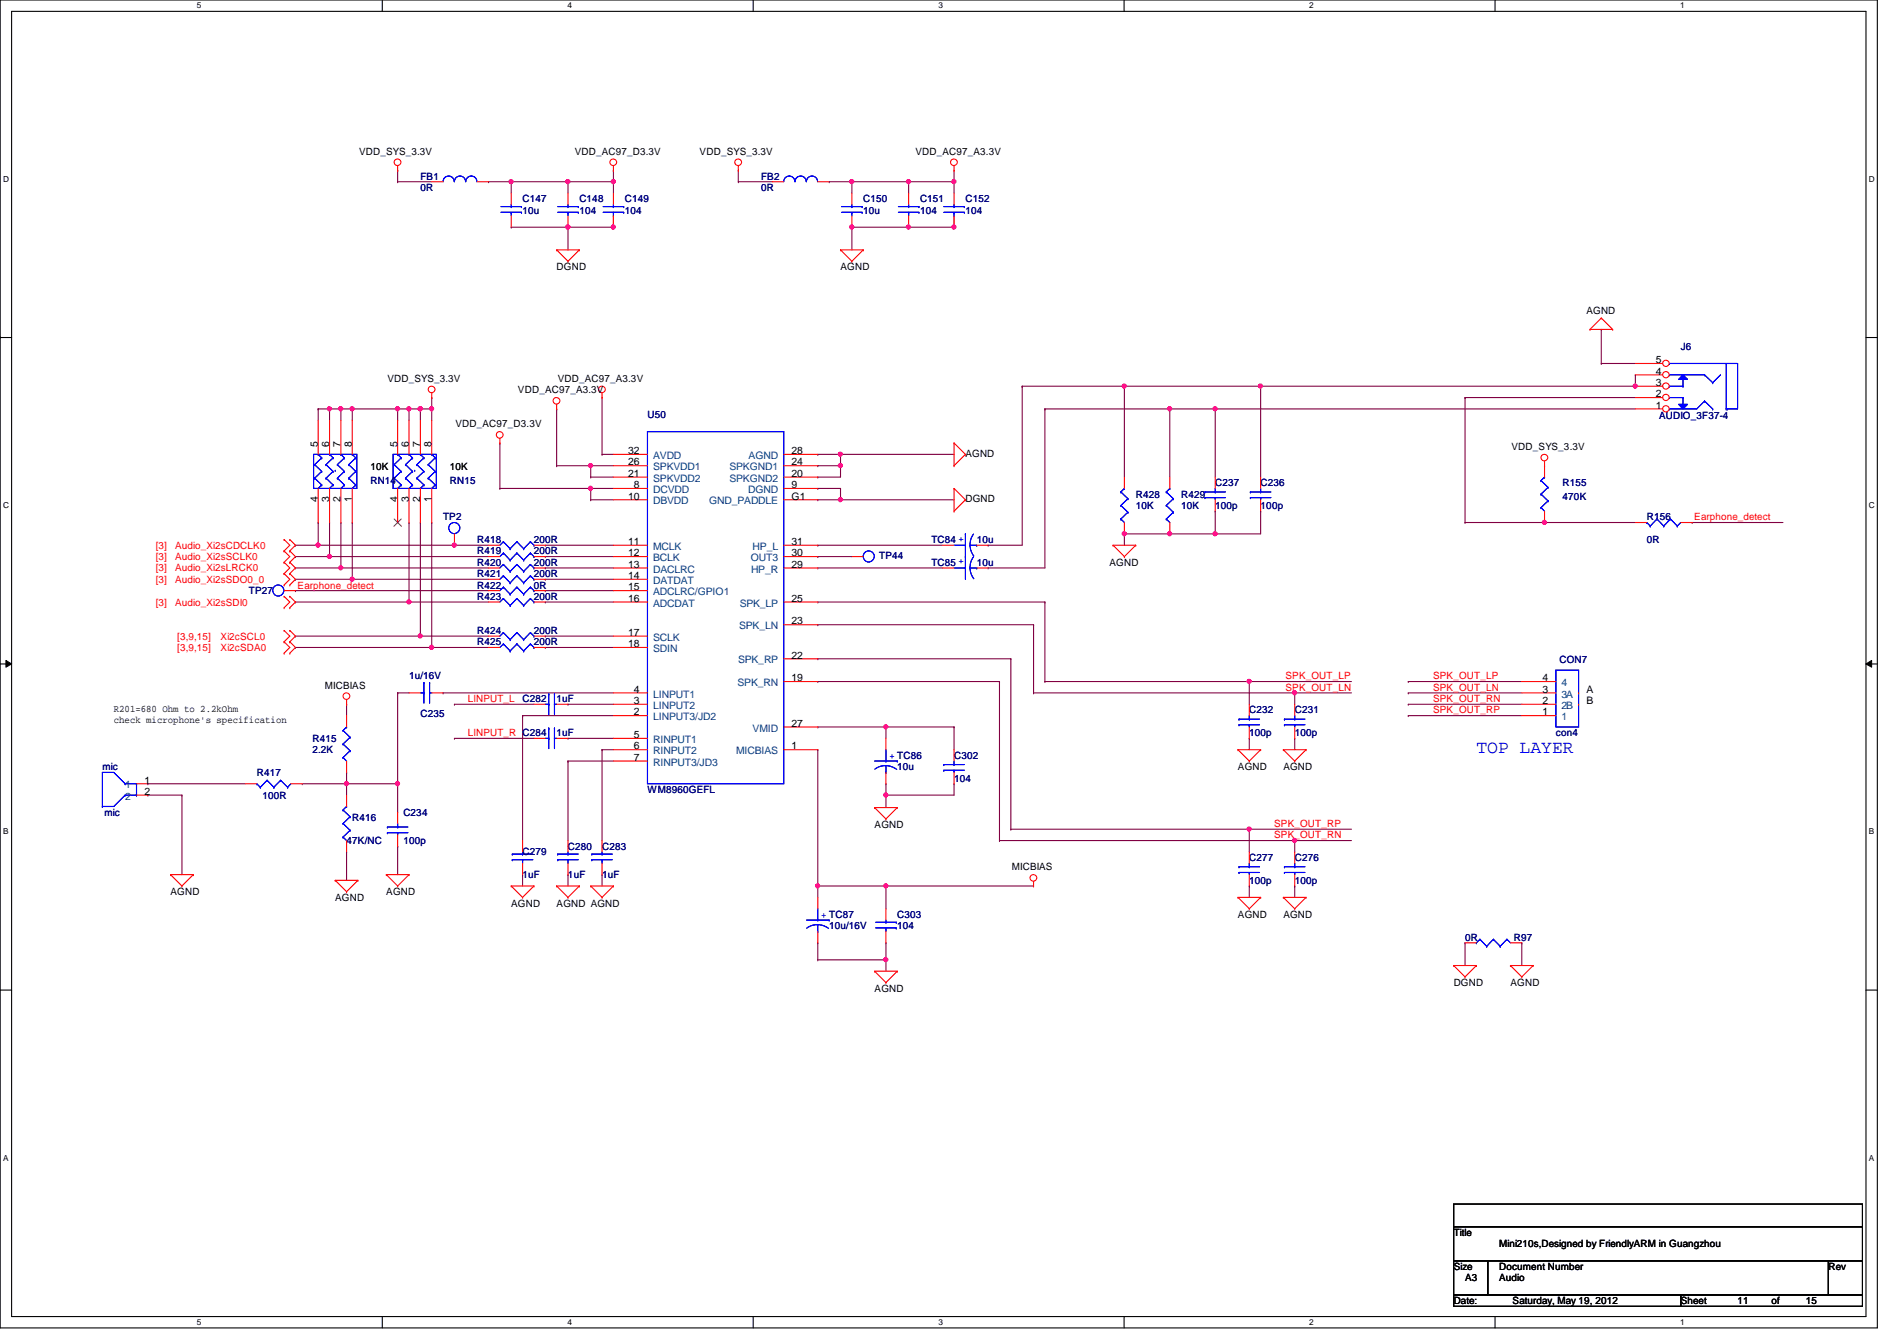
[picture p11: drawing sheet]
<svg xmlns="http://www.w3.org/2000/svg" width="297mm" height="210mm" viewBox="0 0 297 210" stroke-linecap="round" stroke-linejoin="round" font-family="sans-serif">
<defs><g id="words">
<text font-size="2.8" fill="#00f" x="231.2" y="117.8">TOP LAYER</text>
<g font-size="1.6">
<text x="56.2" y="24.2">VDD_SYS_3.3V</text>
<text x="90" y="24.2">VDD_AC97_D3.3V</text>
<text x="109.6" y="24.2">VDD_SYS_3.3V</text>
<text x="143.3" y="24.2">VDD_AC97_A3.3V</text>
<text x="87.2" y="42.3">DGND</text>
<text x="131.6" y="42.3">AGND</text>
<text x="248.4" y="49.1">AGND</text>
<text x="60.7" y="59.8">VDD_SYS_3.3V</text>
<text x="87.3" y="59.8">VDD_AC97_A3.3V</text>
<text x="259.3" y="58.6">4</text>
<text x="259.3" y="56.9">5</text>
<text x="81.1" y="61.6">VDD_AC97_A3.3V</text>
<text x="259.3" y="60.4">3</text>
<text x="259.3" y="62.2">2</text>
<text x="259.3" y="64">1</text>
<text x="49.8" y="69.9" transform="rotate(-90 49.8 69.9)">5</text>
<text x="51.6" y="69.9" transform="rotate(-90 51.6 69.9)">6</text>
<text x="53.3" y="69.9" transform="rotate(-90 53.3 69.9)">7</text>
<text x="55.1" y="69.9" transform="rotate(-90 55.1 69.9)">8</text>
<text x="62.2" y="69.9" transform="rotate(-90 62.2 69.9)">5</text>
<text x="64" y="69.9" transform="rotate(-90 64 69.9)">6</text>
<text x="65.8" y="69.9" transform="rotate(-90 65.8 69.9)">7</text>
<text x="67.6" y="69.9" transform="rotate(-90 67.6 69.9)">8</text>
<text x="71.3" y="66.9">VDD_AC97_D3.3V</text>
<text x="98.4" y="71.1">32</text>
<text x="123.9" y="71.1">28</text>
<text x="151.2" y="71.5">AGND</text>
<text x="236.7" y="70.4">VDD_SYS_3.3V</text>
<text x="58" y="73.6">10K</text>
<text x="70.4" y="73.6">10K</text>
<text x="98.4" y="72.9">26</text>
<text x="98.4" y="74.6">21</text>
<text x="99.3" y="76.4">8</text>
<text x="123.9" y="74.6">20</text>
<text x="123.9" y="72.9">24</text>
<text x="123.9" y="76.4">9</text>
<text x="49.8" y="78.6" transform="rotate(-90 49.8 78.6)">4</text>
<text x="51.6" y="78.6" transform="rotate(-90 51.6 78.6)">3</text>
<text x="53.3" y="78.6" transform="rotate(-90 53.3 78.6)">2</text>
<text x="55.1" y="78.6" transform="rotate(-90 55.1 78.6)">1</text>
<text x="62.2" y="78.6" transform="rotate(-90 62.2 78.6)">4</text>
<text x="64" y="78.6" transform="rotate(-90 64 78.6)">3</text>
<text x="65.8" y="78.6" transform="rotate(-90 65.8 78.6)">2</text>
<text x="67.6" y="78.6" transform="rotate(-90 67.6 78.6)">1</text>
<text x="98.4" y="78.2">10</text>
<text x="123.9" y="78.2">G1</text>
<text x="151.2" y="78.6">DGND</text>
<text x="98.4" y="85.3">11</text>
<text x="98.4" y="87.1">12</text>
<text x="98.4" y="88.9">13</text>
<text x="123.9" y="87.1">30</text>
<text x="123.9" y="88.9">29</text>
<text x="123.9" y="85.3">31</text>
<text x="173.7" y="88.6">AGND</text>
<text x="98.4" y="90.6">14</text>
<text x="98.4" y="92.4">15</text>
<text x="98.4" y="94.2">16</text>
<text x="123.9" y="94.2">25</text>
<text x="98.4" y="101.3">18</text>
<text x="98.4" y="99.5">17</text>
<text x="123.9" y="97.7">23</text>
<text x="50.9" y="107.8">MICBIAS</text>
<text x="123.9" y="103.1">22</text>
<text x="123.9" y="106.6">19</text>
<text x="241.5" y="106.6">4</text>
<text x="17.8" y="111.5">R201=680 Ohm to 2.2kOhm</text>
<text x="17.8" y="113.1">check microphone's specification</text>
<text x="99.3" y="108.4">4</text>
<text x="99.3" y="110.2">3</text>
<text x="99.3" y="112">2</text>
<text x="123.9" y="113.7">27</text>
<text x="241.5" y="112">1</text>
<text x="241.5" y="110.2">2</text>
<text x="241.5" y="108.4">3</text>
<text x="248.4" y="108.4">A</text>
<text x="248.4" y="110.2">B</text>
<text x="99.3" y="115.5">5</text>
<text x="99.3" y="117.3">6</text>
<text x="99.3" y="119.1">7</text>
<text x="123.9" y="117.3">1</text>
<text x="22.6" y="122.6">1</text>
<text x="22.6" y="124.4">2</text>
<text x="193.8" y="120.6">AGND</text>
<text x="201" y="120.6">AGND</text>
<text x="136.9" y="129.6">AGND</text>
<text x="158.5" y="136.2">MICBIAS</text>
<text x="26.7" y="140.1">AGND</text>
<text x="52.5" y="141">AGND</text>
<text x="60.5" y="140.1">AGND</text>
<text x="80" y="141.9">AGND</text>
<text x="87.2" y="141.9">AGND AGND</text>
<text x="193.8" y="143.7">AGND</text>
<text x="201" y="143.7">AGND</text>
<text x="136.9" y="155.2">AGND</text>
<text x="227.6" y="154.3">DGND</text>
<text x="236.5" y="154.3">AGND</text>
<text x="227.6" y="193.5">Title</text>
<text x="234.7" y="195.2">Mini210s,Designed by FriendlyARM in Guangzhou</text>
<text x="227.6" y="198.8">Size</text>
<text x="229.4" y="200.6">A3</text>
<text x="234.7" y="198.8">Document Number</text>
<text x="234.7" y="200.6">Audio</text>
<text x="286.3" y="198.8">Rev</text>
<text x="227.6" y="204.1">Date:</text>
<text x="236.9" y="204.1">Saturday, May 19, 2012</text>
<text x="263.2" y="204.1">Sheet</text>
<text x="272.1" y="204.1">11</text>
<text x="277.4" y="204.1">of</text>
<text x="282.7" y="204.1">15</text>
</g>
<g font-size="1.6" fill="#000080">
<text x="65.8" y="28.1">FB1</text>
<text x="65.8" y="29.9">0R</text>
<text x="119.2" y="28.1">FB2</text>
<text x="119.2" y="29.9">0R</text>
<text x="81.8" y="31.7">C147</text>
<text x="81.8" y="33.4">10u</text>
<text x="90.7" y="31.7">C148</text>
<text x="90.7" y="33.4">104</text>
<text x="97.8" y="31.7">C149</text>
<text x="97.8" y="33.4">104</text>
<text x="135.2" y="31.7">C150</text>
<text x="135.2" y="33.4">10u</text>
<text x="144.1" y="31.7">C151</text>
<text x="144.1" y="33.4">104</text>
<text x="151.2" y="31.7">C152</text>
<text x="151.2" y="33.4">104</text>
<text x="263.2" y="54.8">J6</text>
<text x="101.4" y="65.4">U50</text>
<text x="259.8" y="65.6">AUDIO_3F37-4</text>
<text x="58" y="75.8">RN14</text>
<text x="70.4" y="75.8">RN15</text>
<text x="177.8" y="77.9">R428</text>
<text x="185" y="77.9">R429</text>
<text x="190.3" y="76.1">C237</text>
<text x="197.4" y="76.1">C236</text>
<text x="244.7" y="76.1">R155</text>
<text x="69.4" y="81.4">TP2</text>
<text x="177.8" y="79.7">10K</text>
<text x="185" y="79.7">10K</text>
<text x="190.3" y="79.7">100p</text>
<text x="197.4" y="79.7">100p</text>
<text x="244.7" y="78.2">470K</text>
<text x="257.8" y="81.4">R156</text>
<text x="74.7" y="88.6">R420</text>
<text x="74.7" y="85">R418</text>
<text x="74.7" y="86.8">R419</text>
<text x="83.6" y="88.6">200R</text>
<text x="83.6" y="85">200R</text>
<text x="83.6" y="86.8">200R</text>
<text x="137.7" y="87.5">TP44</text>
<text x="145.8" y="88.6">TC85</text>
<text x="145.8" y="85">TC84</text>
<text x="152.9" y="88.6">10u</text>
<text x="152.9" y="85">10u</text>
<text x="257.8" y="85">0R</text>
<text x="39" y="93">TP27</text>
<text x="74.7" y="90.3">R421</text>
<text x="74.7" y="92.1">R422</text>
<text x="74.7" y="93.9">R423</text>
<text x="83.6" y="90.3">200R</text>
<text x="83.6" y="92.1">0R</text>
<text x="83.6" y="93.9">200R</text>
<text x="74.7" y="99.2">R424</text>
<text x="74.7" y="101">R425</text>
<text x="83.6" y="99.2">200R</text>
<text x="83.6" y="101">200R</text>
<text x="64" y="106.3">1u/16V</text>
<text x="244.2" y="103.8">CON7</text>
<text x="65.8" y="112.2">C235</text>
<text x="81.8" y="109.9">C282</text>
<text x="87.2" y="109.9">1uF</text>
<text x="195.6" y="111.7">C232</text>
<text x="202.7" y="111.7">C231</text>
<text x="48.9" y="116.1">R415</text>
<text x="48.9" y="117.9">2.2K</text>
<text x="81.8" y="115.2">C284</text>
<text x="87.2" y="115.2">1uF</text>
<text x="149.4" y="118.8">C302</text>
<text x="195.6" y="115.2">100p</text>
<text x="202.7" y="115.2">100p</text>
<text x="243.6" y="115.2">con4</text>
<text x="16" y="120.6">mic</text>
<text x="40.2" y="121.5">R417</text>
<text x="41.1" y="125">100R</text>
<text x="101.4" y="124.1">WM8960GEFL</text>
<text x="140.5" y="120.6">10u</text>
<text x="149.4" y="122.3">104</text>
<text x="16.4" y="127.7">mic</text>
<text x="55.2" y="128.6">R416</text>
<text x="63.2" y="127.7">C234</text>
<text x="54.3" y="132.1">47K/NC</text>
<text x="63.2" y="132.1">100p</text>
<text x="81.8" y="133.9">C279</text>
<text x="81.8" y="137.5">1uF</text>
<text x="88.9" y="133">C280</text>
<text x="88.9" y="137.5">1uF</text>
<text x="94.3" y="133">C283</text>
<text x="94.3" y="137.5">1uF</text>
<text x="195.6" y="134.8">C277</text>
<text x="202.7" y="134.8">C276</text>
<text x="140.5" y="143.7">C303</text>
<text x="195.6" y="138.3">100p</text>
<text x="202.7" y="138.3">100p</text>
<text x="129.8" y="145.5">10u/16V</text>
<text x="140.5" y="145.5">104</text>
<text x="229.4" y="147.2">0R</text>
<text x="237.1" y="147.2">R97</text>
</g>
<g font-size="1.6" fill="#004080">
<text x="102.3" y="71.8">AVDD</text>
<text x="117.2" y="71.8">AGND</text>
<text x="102.3" y="77.2">DCVDD</text>
<text x="102.3" y="73.6">SPKVDD1</text>
<text x="102.3" y="75.4">SPKVDD2</text>
<text x="114.2" y="75.4">SPKGND2</text>
<text x="114.2" y="73.6">SPKGND1</text>
<text x="117.1" y="77.2">DGND</text>
<text x="102.3" y="79">DBVDD</text>
<text x="111" y="79">GND_PADDLE</text>
<text x="102.3" y="86.1">MCLK</text>
<text x="102.3" y="87.8">BCLK</text>
<text x="102.3" y="89.6">DACLRC</text>
<text x="117.6" y="87.8">OUT3</text>
<text x="117.6" y="89.6">HP_R</text>
<text x="117.9" y="86.1">HP_L</text>
<text x="102.3" y="91.4">DATDAT</text>
<text x="102.3" y="93.2">ADCLRC/GPIO1</text>
<text x="102.3" y="95">ADCDAT</text>
<text x="115.8" y="95">SPK_LP</text>
<text x="102.3" y="100.3">SCLK</text>
<text x="115.7" y="98.5">SPK_LN</text>
<text x="102.3" y="102.1">SDIN</text>
<text x="115.5" y="107.4">SPK_RN</text>
<text x="115.6" y="103.8">SPK_RP</text>
<text x="244.5" y="107.4">4</text>
<text x="102.3" y="109.2">LINPUT1</text>
<text x="102.3" y="111">LINPUT2</text>
<text x="102.3" y="112.7">LINPUT3/JD2</text>
<text x="244.5" y="112.7">1</text>
<text x="244.5" y="111">2B</text>
<text x="244.5" y="109.2">3A</text>
<text x="102.3" y="116.3">RINPUT1</text>
<text x="102.3" y="118.1">RINPUT2</text>
<text x="102.3" y="119.8">RINPUT3/JD3</text>
<text x="115.3" y="118.1">MICBIAS</text>
<text x="117.9" y="114.5">VMID</text>
<text x="19.6" y="123.4">1</text>
<text x="19.6" y="125.2">2</text>
</g>
<g font-size="1.6" fill="#f00">
<text x="265.3" y="81.4">Earphone_detect</text>
<text x="24.4" y="85.9">[3]</text>
<text x="24.4" y="87.7">[3]</text>
<text x="24.4" y="89.5">[3]</text>
<text x="27.4" y="85.9">Audio_Xi2sCDCLK0</text>
<text x="27.4" y="87.7">Audio_Xi2sSCLK0</text>
<text x="27.4" y="89.5">Audio_Xi2sLRCK0</text>
<text x="24.4" y="91.2">[3]</text>
<text x="24.4" y="94.8">[3]</text>
<text x="27.4" y="91.2">Audio_Xi2sSDO0_0</text>
<text x="27.4" y="94.8">Audio_Xi2sSDI0</text>
<text x="46.6" y="92.1">Earphone_detect</text>
<text x="27.8" y="101.9">[3,9,15]</text>
<text x="27.8" y="100.1">[3,9,15]</text>
<text x="34.5" y="101.9">Xi2cSDA0</text>
<text x="34.5" y="100.1">Xi2cSCL0</text>
<text x="201.3" y="106.3">SPK_OUT_LP</text>
<text x="224.4" y="106.3">SPK_OUT_LP</text>
<text x="73.3" y="109.9">LINPUT_L</text>
<text x="201.3" y="108.1">SPK_OUT_LN</text>
<text x="224.4" y="108.1">SPK_OUT_LN</text>
<text x="224.4" y="111.7">SPK_OUT_RP</text>
<text x="224.4" y="109.9">SPK_OUT_RN</text>
<text x="73.3" y="115.2">LINPUT_R</text>
<text x="199.5" y="129.5">SPK_OUT_RP</text>
<text x="199.5" y="131.2">SPK_OUT_RN</text>
</g>
<g font-size="1.6" fill="#00f">
<text x="150.9" y="88.3" transform="rotate(-90 150.9 88.3)">+</text>
<text x="150.9" y="84.8" transform="rotate(-90 150.9 84.8)">+</text>
<text x="139.3" y="118.7">+ TC86</text>
<text x="128.6" y="143.6">+ TC87</text>
</g>
<g font-size="1.3">
<text x="30.8" y="1.3">5</text>
<text x="88.9" y="1.3">4</text>
<text x="146.9" y="1.3">3</text>
<text x="205" y="1.3">2</text>
<text x="263.1" y="1.3">1</text>
<text x=".5" y="28.4">D</text>
<text x="292.6" y="28.4">D</text>
<text x=".5" y="79.5">C</text>
<text x="292.6" y="79.5">C</text>
<text x=".5" y="130.6">B</text>
<text x="292.6" y="130.6">B</text>
<text x=".5" y="181.7">A</text>
<text x="292.6" y="181.7">A</text>
<text x="30.8" y="207.4">5</text>
<text x="88.9" y="207.4">4</text>
<text x="146.9" y="207.4">3</text>
<text x="205" y="207.4">2</text>
<text x="263.1" y="207.4">1</text>
</g>
</g></defs>
<path d="M0 0h294v207.9h-294zM1.8 1.8h290.4v204.3h-290.4z" fill="none" stroke="#000" stroke-width=".17"/>
<g fill="#fff">
<path d="M30.8 .2h.7v1.4h-.7z"/>
<path d="M30.8 206.2h.7v1.4h-.7z"/>
</g>
<path d="M59.9 0v1.8M59.9 206.1v1.8" fill="none" stroke="#000" stroke-width=".17"/>
<g fill="#fff">
<path d="M88.9 .2h.6v1.4h-.6z"/>
<path d="M88.9 206.2h.6v1.4h-.6z"/>
</g>
<path d="M117.9 0v1.8M117.9 206.1v1.8" fill="none" stroke="#000" stroke-width=".17"/>
<g fill="#fff">
<path d="M146.9 .2h.7v1.4h-.7z"/>
<path d="M146.9 206.2h.7v1.4h-.7z"/>
</g>
<path d="M176 0v1.8M176 206.1v1.8" fill="none" stroke="#000" stroke-width=".17"/>
<g fill="#fff">
<path d="M205 .2h.7v1.4h-.7z"/>
<path d="M205 206.2h.7v1.4h-.7z"/>
</g>
<path d="M234.1 0v1.8M234.1 206.1v1.8" fill="none" stroke="#000" stroke-width=".17"/>
<g fill="#fff">
<path d="M263.1 .2h.7v1.4h-.7z"/>
<path d="M263.1 206.2h.7v1.4h-.7z"/>
<path d="M.5 27.3h.9v1.4h-.9z"/>
<path d="M292.6 27.3h.9v1.4h-.9z"/>
<path d="M.5 78.4h.9v1.4h-.9z"/>
<path d="M292.6 78.4h.9v1.4h-.9z"/>
</g>
<path d="M0 52.8h1.8M292.2 52.8h1.8" fill="none" stroke="#000" stroke-width=".17"/>
<g fill="#fff">
<path d="M.5 129.5h.8v1.4h-.8z"/>
<path d="M292.6 129.5h.9v1.4h-.9z"/>
</g>
<path d="M0 103.9h1.8M292.2 103.9h1.8" fill="none" stroke="#000" stroke-width=".17"/>
<path d="M.9 103.4l.9 .5-.9 .5zM292.2 103.9l.9-.5v1z" fill="#000"/>
<path d="M.9 103.4l.9 .5-.9 .5zM292.2 103.9l.9-.5v1z" fill="none" stroke="#000" stroke-width=".16"/>
<g fill="#fff">
<path d="M.5 180.5h.8v1.4h-.8z"/>
<path d="M292.6 180.5h.9v1.4h-.9z"/>
</g>
<path d="M0 155h1.8M292.2 155h1.8" fill="none" stroke="#000" stroke-width=".17"/>
<g fill="none" stroke="#800040" stroke-width=".17">
<path d="M51.6 81.8h.1M51.6 87.1h.1M51.6 81.8v5.3M51.6 87.1h24.9M85.4 88.9h.1M85.4 88.9h10.7M220.5 106.7h.1M220.5 108.5h.1M220.5 106.7h17.8M220.5 108.5h17.8M229.4 147.6h.1M229.4 147.6v3.5"/>
<path d="M238.3 147.6h.1M238.3 147.6v3.5"/>
</g>
<circle cx="51.6" cy="87.1" r=".32" fill="#f0f"/>
<circle cx="51.6" cy="87.1" r=".32" fill="none" stroke="#f0f" stroke-width=".17"/>
<path d="M92.5 76.5h.1M92.5 76.5h3.6" fill="none" stroke="#800040" stroke-width=".17"/>
<circle cx="92.5" cy="76.4" r=".32" fill="#f0f"/>
<circle cx="92.5" cy="76.4" r=".32" fill="none" stroke="#f0f" stroke-width=".17"/>
<path d="M78.3 69.3h.1M78.3 69.3v7.2M62.3 108.5h.1M62.3 108.5v14.2M67.6 101.3h.1M67.6 101.3h8.9" fill="none" stroke="#800040" stroke-width=".17"/>
<circle cx="67.6" cy="101.3" r=".32" fill="#f0f"/>
<circle cx="67.6" cy="101.3" r=".32" fill="none" stroke="#f0f" stroke-width=".17"/>
<path d="M138.7 113.8h.1M138.7 113.8h10.7" fill="none" stroke="#800040" stroke-width=".17"/>
<circle cx="138.7" cy="113.8" r=".32" fill="#f0f"/>
<circle cx="138.7" cy="113.8" r=".32" fill="none" stroke="#f0f" stroke-width=".17"/>
<path d="M53.4 64h.1M53.4 64v1.8M53.4 64h1.8" fill="none" stroke="#800040" stroke-width=".17"/>
<circle cx="55.1" cy="64" r=".32" fill="#f0f"/>
<circle cx="55.1" cy="64" r=".32" fill="none" stroke="#f0f" stroke-width=".17"/>
<circle cx="53.4" cy="64" r=".32" fill="#f0f"/>
<circle cx="53.4" cy="64" r=".32" fill="none" stroke="#f0f" stroke-width=".17"/>
<g fill="none" stroke="#800040" stroke-width=".17">
<path d="M128.1 74.7h.1M131.6 72.9h.1M131.6 72.9v1.8h-3.5M67.6 81.8h.1M67.6 81.8v19.5h-21.3M128.1 97.8h.1M128.1 97.8h33.7M161.8 97.8h.1M161.8 97.8v10.7M46.3 101.3h.1M69.4 108.5h.1M69.4 108.5h26.7"/>
<path d="M163.6 106.7h.1M163.6 106.7h48M195.6 115.6h.1M195.6 106.7h.1M195.6 106.7v3.5M195.6 115.6v1.7M202.7 115.6h.1M202.7 115.6v1.7"/>
</g>
<circle cx="195.6" cy="106.7" r=".32" fill="#f0f"/>
<circle cx="195.6" cy="106.7" r=".32" fill="none" stroke="#f0f" stroke-width=".17"/>
<path d="M46.3 88.9h.1M53.4 81.8h.1M53.4 81.8v7.1h-7.1M202.7 108.5h.1M202.7 108.5v1.7M202.7 108.5h8.9" fill="none" stroke="#800040" stroke-width=".17"/>
<circle cx="202.7" cy="108.4" r=".32" fill="#f0f"/>
<circle cx="202.7" cy="108.4" r=".32" fill="none" stroke="#f0f" stroke-width=".17"/>
<path d="M78.3 76.5h.1M78.3 76.5h14.2M92.5 78.2h.1M92.5 76.5h.1M92.5 78.2h3.6M92.5 76.5v1.7M131.6 78.2h.1M131.6 78.2h17.8M88.9 115.6h.1M88.9 115.6h7.2" fill="none" stroke="#800040" stroke-width=".17"/>
<circle cx="131.6" cy="78.2" r=".32" fill="#f0f"/>
<circle cx="131.6" cy="78.2" r=".32" fill="none" stroke="#f0f" stroke-width=".17"/>
<path d="M51.6 64h.1M51.6 64v1.8" fill="none" stroke="#800040" stroke-width=".17"/>
<circle cx="51.6" cy="64" r=".32" fill="#f0f"/>
<circle cx="51.6" cy="64" r=".32" fill="none" stroke="#f0f" stroke-width=".17"/>
<g fill="none" stroke="#800040" stroke-width=".17">
<path d="M51.6 64h.1M51.6 64h1.8M160.1 60.5h.1M160.1 60.5h16M55.2 81.8h.1M55.2 81.8v8.9M23.2 122.7h.1M23.2 122.7h15.2M54.3 133.3h.1M54.3 133.3v4.5M62.3 122.7h.1M62.3 122.7v4.4"/>
<path d="M128.1 138.7h.1M128.1 138.7v1.8"/>
</g>
<circle cx="62.2" cy="122.7" r=".32" fill="#f0f"/>
<circle cx="62.2" cy="122.7" r=".32" fill="none" stroke="#f0f" stroke-width=".17"/>
<path d="M54.3 120.9h.1M54.3 120.9v1.8" fill="none" stroke="#800040" stroke-width=".17"/>
<circle cx="54.2" cy="122.7" r=".32" fill="#f0f"/>
<circle cx="54.2" cy="122.7" r=".32" fill="none" stroke="#f0f" stroke-width=".17"/>
<g fill="none" stroke="#800040" stroke-width=".17">
<path d="M49.8 64h.1M49.8 64v1.8M49.8 64h1.8M128.1 76.5h.1M128.1 76.5h3.5M131.6 76.5h.1M131.6 76.5v1.7M160.1 60.5h.1M160.1 60.5v24.8h-5.4M46.3 92.5h.1M46.3 92.5h30.2M53.4 88.9h.1"/>
<path d="M53.4 88.9h23.1M85.4 90.7h.1M85.4 90.7h10.7M128.1 87.1h.1M128.1 87.1h5.3M154.7 85.3h.1M54.3 110.2h.1M54.3 110.2v1.8M62.3 108.5h.1M62.3 108.5h1.7M81.8 112h.1M81.8 112h14.3"/>
<path d="M128.1 113.8h.1M128.1 103.1h.1M128.1 113.8h10.6M128.1 103.1h30.2M138.7 113.8h.1M138.7 113.8v1.8M158.3 103.1h.1M158.3 103.1v26.7M23.2 124.5h.1M23.2 124.5h5.3M28.5 124.5h.1M28.5 124.5v12.4"/>
<path d="M47.3 122.7h.1M47.3 122.7h15M54.3 122.7h.1M54.3 122.7v1.8M62.3 132.5h.1M62.3 132.5v4.4"/>
</g>
<circle cx="53.4" cy="88.9" r=".32" fill="#f0f"/>
<circle cx="53.4" cy="88.9" r=".32" fill="none" stroke="#f0f" stroke-width=".17"/>
<path d="M65.8 99.6h.1M65.8 99.6h10.7" fill="none" stroke="#800040" stroke-width=".17"/>
<circle cx="65.8" cy="99.5" r=".32" fill="#f0f"/>
<circle cx="65.8" cy="99.5" r=".32" fill="none" stroke="#f0f" stroke-width=".17"/>
<path d="M85.4 92.5h.1M85.4 92.5h10.7M128.1 150.2h.1M128.1 150.2h10.6M138.7 147.6h.1M138.7 150.2h.1M138.7 147.6v4.4" fill="none" stroke="#800040" stroke-width=".17"/>
<circle cx="138.7" cy="150.2" r=".32" fill="#f0f"/>
<circle cx="138.7" cy="150.2" r=".32" fill="none" stroke="#f0f" stroke-width=".17"/>
<path d="M163.6 64h.1M163.6 64h19.6M128.1 85.3h.1M128.1 85.3h19.5M128.1 147.6h.1M128.1 147.6v2.6" fill="none" stroke="#800040" stroke-width=".17"/>
<circle cx="183.1" cy="64" r=".32" fill="#f0f"/>
<circle cx="183.1" cy="64" r=".32" fill="none" stroke="#f0f" stroke-width=".17"/>
<g fill="none" stroke="#800040" stroke-width=".17">
<path d="M65.8 64h.1M65.8 64v1.8M65.8 64h1.8M67.6 64h.1M67.6 64v1.8M163.6 64h.1M163.6 64v24.9h-8.9M85.4 94.2h.1M85.4 94.2h10.7M128.1 88.9h.1M128.1 88.9h19.5M154.7 88.9h.1"/>
<path d="M88.9 119.1h.1M88.9 110.2h.1M88.9 119.1h7.2M88.9 110.2h7.2M128.1 106.7h.1M128.1 106.7h28.4M156.5 106.7h.1M156.5 106.7v24.9"/>
</g>
<circle cx="67.6" cy="64" r=".32" fill="#f0f"/>
<circle cx="67.6" cy="64" r=".32" fill="none" stroke="#f0f" stroke-width=".17"/>
<circle cx="65.8" cy="64" r=".32" fill="#f0f"/>
<circle cx="65.8" cy="64" r=".32" fill="none" stroke="#f0f" stroke-width=".17"/>
<path d="M67.6 62.2h.1M67.6 62.2v1.8M55.2 90.7h.1M55.2 90.7h21.3" fill="none" stroke="#800040" stroke-width=".17"/>
<circle cx="55.1" cy="90.7" r=".32" fill="#f0f"/>
<circle cx="55.1" cy="90.7" r=".32" fill="none" stroke="#f0f" stroke-width=".17"/>
<path d="M71.2 85.3h.1M71.2 85.3h5.3" fill="none" stroke="#800040" stroke-width=".17"/>
<circle cx="71.1" cy="85.3" r=".32" fill="#f0f"/>
<circle cx="71.1" cy="85.3" r=".32" fill="none" stroke="#f0f" stroke-width=".17"/>
<path d="M85.4 85.3h.1M85.4 85.3h10.7M128.1 138.7h.1M128.1 138.7h10.6M138.7 138.7h.1M138.7 138.7v3.5" fill="none" stroke="#800040" stroke-width=".17"/>
<circle cx="128" cy="138.7" r=".32" fill="#f0f"/>
<circle cx="128" cy="138.7" r=".32" fill="none" stroke="#f0f" stroke-width=".17"/>
<path d="M158.3 129.8h.1M158.3 129.8h53.3M195.6 138.7h.1M195.6 129.8h.1M195.6 129.8v3.5M195.6 138.7v1.8M202.7 138.7h.1M202.7 138.7v1.8" fill="none" stroke="#800040" stroke-width=".17"/>
<circle cx="195.6" cy="129.8" r=".32" fill="#f0f"/>
<circle cx="195.6" cy="129.8" r=".32" fill="none" stroke="#f0f" stroke-width=".17"/>
<path d="M202.7 131.6h.1M202.7 131.6v1.7M202.7 131.6h8.9" fill="none" stroke="#800040" stroke-width=".17"/>
<circle cx="202.7" cy="131.5" r=".32" fill="#f0f"/>
<circle cx="202.7" cy="131.5" r=".32" fill="none" stroke="#f0f" stroke-width=".17"/>
<path d="M190.3 80h.1M190.3 80v3.6" fill="none" stroke="#800040" stroke-width=".17"/>
<circle cx="190.3" cy="83.5" r=".32" fill="#f0f"/>
<circle cx="190.3" cy="83.5" r=".32" fill="none" stroke="#f0f" stroke-width=".17"/>
<path d="M190.3 64h.1M190.3 64v10.7M183.2 83.6h.1M190.3 83.6h.1M197.4 80h.1M197.4 80v3.6h-14.2" fill="none" stroke="#800040" stroke-width=".17"/>
<circle cx="190.3" cy="64" r=".32" fill="#f0f"/>
<circle cx="190.3" cy="64" r=".32" fill="none" stroke="#f0f" stroke-width=".17"/>
<path d="M176.1 60.5h.1M176.1 60.5h21.3M183.2 64h.1M183.2 64h7.1M197.4 60.5h.1M197.4 60.5v14.2" fill="none" stroke="#800040" stroke-width=".17"/>
<circle cx="197.4" cy="60.4" r=".32" fill="#f0f"/>
<circle cx="197.4" cy="60.4" r=".32" fill="none" stroke="#f0f" stroke-width=".17"/>
<circle cx="176" cy="60.4" r=".32" fill="#f0f"/>
<circle cx="176" cy="60.4" r=".32" fill="none" stroke="#f0f" stroke-width=".17"/>
<path d="M176.1 83.6h.1M176.1 83.6v1.7M176.1 83.6h7.1" fill="none" stroke="#800040" stroke-width=".17"/>
<circle cx="183.1" cy="83.5" r=".32" fill="#f0f"/>
<circle cx="183.1" cy="83.5" r=".32" fill="none" stroke="#f0f" stroke-width=".17"/>
<circle cx="176" cy="83.5" r=".32" fill="#f0f"/>
<circle cx="176" cy="83.5" r=".32" fill="none" stroke="#f0f" stroke-width=".17"/>
<path d="M64 64h.1M64 64v1.8M64 64h1.8M176.1 60.5h.1M176.1 60.5v14.2M183.2 64h.1M183.2 64v10.7" fill="none" stroke="#800040" stroke-width=".17"/>
<circle cx="65.8" cy="64" r=".32" fill="#f0f"/>
<circle cx="65.8" cy="64" r=".32" fill="none" stroke="#f0f" stroke-width=".17"/>
<circle cx="64" cy="64" r=".32" fill="#f0f"/>
<circle cx="64" cy="64" r=".32" fill="none" stroke="#f0f" stroke-width=".17"/>
<g fill="none" stroke="#800040" stroke-width=".17">
<path d="M87.2 72.9h.1M87.2 64h.1M87.2 72.9h5.3M87.2 64v8.9M94.3 71.1h.1M94.3 62.2h.1M94.3 71.1h1.8M94.3 62.2v8.9M46.3 94.2h.1M64 81.8h.1M64 81.8v12.4h-17.7M85.4 99.6h.1"/>
<path d="M85.4 99.6h10.7M138.7 138.7h.1M138.7 138.7h23.1"/>
</g>
<circle cx="138.7" cy="138.7" r=".32" fill="#f0f"/>
<circle cx="138.7" cy="138.7" r=".32" fill="none" stroke="#f0f" stroke-width=".17"/>
<path d="M64 94.2h.1M64 94.2h12.5" fill="none" stroke="#800040" stroke-width=".17"/>
<circle cx="64" cy="94.2" r=".32" fill="#f0f"/>
<circle cx="64" cy="94.2" r=".32" fill="none" stroke="#f0f" stroke-width=".17"/>
<path d="M80 28.4h.1M80 28.4v1.8" fill="none" stroke="#800040" stroke-width=".17"/>
<circle cx="80" cy="28.4" r=".32" fill="#f0f"/>
<circle cx="80" cy="28.4" r=".32" fill="none" stroke="#f0f" stroke-width=".17"/>
<g fill="none" stroke="#800040" stroke-width=".17">
<path d="M76.5 28.4h.1M76.5 28.4h3.5M80 35.6h.1M80 35.6h8.9M115.6 28.4h.1M115.6 26.7h.1M115.6 28.4h5.3M115.6 26.7v1.7M142.3 28.4h.1M142.3 28.4v1.8M149.4 28.4h.1M149.4 28.4v1.8"/>
<path d="M88.9 119.1h.1M88.9 119.1v12.5"/>
</g>
<circle cx="142.3" cy="28.4" r=".32" fill="#f0f"/>
<circle cx="142.3" cy="28.4" r=".32" fill="none" stroke="#f0f" stroke-width=".17"/>
<path d="M142.3 28.4h.1M142.3 28.4h7.1" fill="none" stroke="#800040" stroke-width=".17"/>
<circle cx="149.4" cy="28.4" r=".32" fill="#f0f"/>
<circle cx="149.4" cy="28.4" r=".32" fill="none" stroke="#f0f" stroke-width=".17"/>
<path d="M133.4 35.6h.1M133.4 35.6v3.5M149.4 33.8h.1M149.4 33.8v1.8" fill="none" stroke="#800040" stroke-width=".17"/>
<circle cx="133.4" cy="35.5" r=".32" fill="#f0f"/>
<circle cx="133.4" cy="35.5" r=".32" fill="none" stroke="#f0f" stroke-width=".17"/>
<path d="M133.4 35.6h.1M133.4 28.4h.1M133.4 35.6h8.9M133.4 28.4h8.9" fill="none" stroke="#800040" stroke-width=".17"/>
<circle cx="133.4" cy="28.4" r=".32" fill="#f0f"/>
<circle cx="133.4" cy="28.4" r=".32" fill="none" stroke="#f0f" stroke-width=".17"/>
<path d="M142.3 35.6h.1M142.3 35.6h7.1" fill="none" stroke="#800040" stroke-width=".17"/>
<circle cx="149.4" cy="35.5" r=".32" fill="#f0f"/>
<circle cx="149.4" cy="35.5" r=".32" fill="none" stroke="#f0f" stroke-width=".17"/>
<circle cx="142.3" cy="35.5" r=".32" fill="#f0f"/>
<circle cx="142.3" cy="35.5" r=".32" fill="none" stroke="#f0f" stroke-width=".17"/>
<path d="M62.3 26.7h.1M62.3 28.4h.1M62.3 28.4h5.3M62.3 26.7v1.7M88.9 35.6h.1M88.9 35.6h7.2M96.1 28.4h.1M96.1 28.4v1.8M129.8 28.4h.1M129.8 28.4h3.6M149.4 26.7h.1M149.4 26.7v1.7" fill="none" stroke="#800040" stroke-width=".17"/>
<circle cx="96" cy="35.5" r=".32" fill="#f0f"/>
<circle cx="96" cy="35.5" r=".32" fill="none" stroke="#f0f" stroke-width=".17"/>
<circle cx="88.9" cy="35.5" r=".32" fill="#f0f"/>
<circle cx="88.9" cy="35.5" r=".32" fill="none" stroke="#f0f" stroke-width=".17"/>
<path d="M80 28.4h.1M80 28.4h8.9" fill="none" stroke="#800040" stroke-width=".17"/>
<circle cx="88.9" cy="28.4" r=".32" fill="#f0f"/>
<circle cx="88.9" cy="28.4" r=".32" fill="none" stroke="#f0f" stroke-width=".17"/>
<path d="M88.9 35.6h.1M88.9 35.6v3.5" fill="none" stroke="#800040" stroke-width=".17"/>
<circle cx="88.9" cy="35.5" r=".32" fill="#f0f"/>
<circle cx="88.9" cy="35.5" r=".32" fill="none" stroke="#f0f" stroke-width=".17"/>
<path d="M88.9 28.4h.1M88.9 28.4h7.2M96.1 33.8h.1M96.1 33.8v1.8" fill="none" stroke="#800040" stroke-width=".17"/>
<circle cx="96" cy="28.4" r=".32" fill="#f0f"/>
<circle cx="96" cy="28.4" r=".32" fill="none" stroke="#f0f" stroke-width=".17"/>
<g fill="none" stroke="#800040" stroke-width=".17">
<path d="M88.9 28.4h.1M88.9 28.4v1.8M96.1 26.7h.1M96.1 26.7v1.7M133.4 28.4h.1M133.4 28.4v1.8M62.3 64h.1M62.3 64v1.8M94.3 117.3h.1M94.3 117.3h1.8M94.3 117.3v14.3M94.3 136.9h.1"/>
<path d="M94.3 136.9v1.8"/>
</g>
<circle cx="62.2" cy="64" r=".32" fill="#f0f"/>
<circle cx="62.2" cy="64" r=".32" fill="none" stroke="#f0f" stroke-width=".17"/>
<g fill="none" stroke="#800040" stroke-width=".17">
<path d="M55.2 64h.1M55.2 64h8.8M55.2 64v1.8M62.3 64h.1M92.5 72.9h.1M92.5 74.7h.1M92.5 72.9h3.6M92.5 74.7h3.6M92.5 72.9v1.8M128.1 78.2h.1M128.1 78.2h3.5M131.6 71.1h.1"/>
<path d="M131.6 71.1h17.8M46.3 90.7h.1M46.3 87.1h.1M46.3 99.6h.1M46.3 85.3h.1M46.3 87.1h5.3M46.3 90.7h8.9M49.8 81.8h.1M49.8 81.8v3.5h-3.5M65.8 81.8h.1M65.8 81.8v17.8h-19.5M85.4 87.1h.1"/>
<path d="M85.4 87.1h10.7M128.1 94.2h.1M128.1 94.2h35.5M163.6 94.2h.1M163.6 94.2v12.5M85.4 101.3h.1M85.4 101.3h10.7M128.1 117.3h.1M128.1 117.3v21.4M149.4 113.8h.1M149.4 113.8v3.5M138.7 122.7h.1"/>
<path d="M138.7 122.7v1.8M149.4 122.7h.1M149.4 122.7v1.8"/>
</g>
<circle cx="92.5" cy="72.9" r=".32" fill="#f0f"/>
<circle cx="92.5" cy="72.9" r=".32" fill="none" stroke="#f0f" stroke-width=".17"/>
<path d="M138.7 124.5h.1M138.7 124.5h10.7" fill="none" stroke="#800040" stroke-width=".17"/>
<circle cx="138.7" cy="124.4" r=".32" fill="#f0f"/>
<circle cx="138.7" cy="124.4" r=".32" fill="none" stroke="#f0f" stroke-width=".17"/>
<path d="M128.1 72.9h.1M131.6 71.1h.1M131.6 71.1v1.8h-3.5M138.7 124.5h.1M138.7 124.5v1.9" fill="none" stroke="#800040" stroke-width=".17"/>
<circle cx="131.6" cy="72.9" r=".32" fill="#f0f"/>
<circle cx="131.6" cy="72.9" r=".32" fill="none" stroke="#f0f" stroke-width=".17"/>
<circle cx="131.6" cy="71.1" r=".32" fill="#f0f"/>
<circle cx="131.6" cy="71.1" r=".32" fill="none" stroke="#f0f" stroke-width=".17"/>
<g fill="none" stroke="#800040" stroke-width=".17">
<path d="M128.1 71.1h.1M128.1 71.1h3.5M190.3 64h.1M190.3 64h65.8M49.8 85.3h.1M49.8 85.3h21.4M161.8 108.5h.1M161.8 108.5h40.9M220.5 112h.1M220.5 110.2h.1M220.5 112h17.8M220.5 110.2h17.8"/>
<path d="M81.8 136.9h.1M81.8 136.9v1.8M88.9 136.9h.1M88.9 136.9v1.8M156.5 131.6h.1M156.5 131.6h46.2"/>
</g>
<circle cx="49.8" cy="85.3" r=".32" fill="#f0f"/>
<circle cx="49.8" cy="85.3" r=".32" fill="none" stroke="#f0f" stroke-width=".17"/>
<path d="M256.1 58.7h.1M256.1 58.7v1.8" fill="none" stroke="#800040" stroke-width=".17"/>
<circle cx="256" cy="60.4" r=".32" fill="#f0f"/>
<circle cx="256" cy="60.4" r=".32" fill="none" stroke="#f0f" stroke-width=".17"/>
<path d="M241.8 81.8h.1M241.8 81.8h14.3" fill="none" stroke="#800040" stroke-width=".17"/>
<circle cx="241.8" cy="81.8" r=".32" fill="#f0f"/>
<circle cx="241.8" cy="81.8" r=".32" fill="none" stroke="#f0f" stroke-width=".17"/>
<g fill="none" stroke="#800040" stroke-width=".17">
<path d="M250.7 51.6h.1M250.7 56.9h.1M250.7 51.6v5.3M250.7 56.9h5.4M197.4 60.5h.1M197.4 60.5h58.7M229.4 62.2h.1M229.4 62.2v19.6M229.4 62.2h26.7M229.4 81.8h.1M229.4 81.8h12.4M265 81.8h.1"/>
<path d="M265 81.8h14.2M71.2 110.2h.1M71.2 115.6h.1M71.2 110.2h12.4M71.2 115.6h12.4M81.8 112h.1M81.8 112v19.6"/>
</g>
<g fill="none" stroke="#f00" stroke-width=".17">
<path d="M62.3 26.7h.1M62.3 26v.7M80 30.2v1.8M80 33.8v1.8M87.2 39.1h.1M87.2 39.1h3.5M87.2 39.1l1.7 1.8M88.9 30.2v1.8M88.9 33.8v1.8M90.7 39.1h.1M90.7 39.1l-1.8 1.8M96.1 26.7h.1"/>
<path d="M96.1 26v.7M115.6 26.7h.1M115.6 26v.7M131.6 39.1h.1M131.6 39.1h3.6M131.6 39.1l1.8 1.8M135.2 39.1h.1M135.2 39.1l-1.8 1.8M149.4 26.7h.1M149.4 26v.7M88.9 40.9h.1M133.4 40.9h.1"/>
<path d="M249 51.6h.1M249 51.6h3.5M250.7 49.8h.1M250.7 49.8l-1.7 1.8M250.7 49.8l1.8 1.8M252.5 51.6h.1M62.3 65.8v5.3M62.3 76.5v5.3M64 65.8v5.3M64 76.5v5.3M65.8 65.8v5.3M65.8 76.5v5.3"/>
<path d="M67.6 62.2h.1M67.6 61.5v.7M67.6 65.8v5.3M67.6 76.5v5.3M78.3 69.3h.1M78.3 68.6v.7M87.2 64h.1M87.2 63.3v.7M94.3 62.2h.1M94.3 61.5v.7M96.1 76.5h5.3M96.1 78.2h5.3"/>
<path d="M96.1 71.1h5.3M96.1 72.9h5.3M96.1 74.7h5.3M122.7 76.5h5.4M122.7 78.2h5.4M122.7 71.1h5.4M122.7 72.9h5.4M122.7 74.7h5.4M149.4 69.3h.1M149.4 72.9h.1M149.4 76.5h.1M149.4 69.3v3.6"/>
<path d="M149.4 76.5v3.5M149.4 69.3l1.8 1.8M149.4 76.5l1.8 1.7M151.2 71.1h.1M151.2 78.2h.1M151.2 71.1l-1.8 1.8M151.2 78.2l-1.8 1.8M241.8 72.9h.1M241.8 72.2v.7M44.5 98.7h.1M44.5 86.2h.1M44.5 84.5h.1"/>
<path d="M44.5 88h.1M44.5 89.8h.1M44.5 91.6h.1M44.5 95.1h.1M44.5 93.3h.1M44.5 98.7l.9 .9-.9 .9M44.5 84.5l.9 .8-.9 .9M44.5 86.2l.9 .9-.9 .9M44.5 88l.9 .9-.9 .9M44.5 89.8l.9 .9-.9 .9M44.5 93.3l.9 .9-.9 .9M44.5 92.5h1.8"/>
<path d="M45.4 98.7h.1M45.4 84.5h.1M45.4 86.2h.1M45.4 88h.1M45.4 89.8h.1M45.4 91.6h.1M45.4 93.3h.1M45.4 95.1h.1M45.4 98.7l.9 .9-.9 .9M45.4 84.5l.9 .8-.9 .9M45.4 86.2l.9 .9-.9 .9M45.4 88l.9 .9-.9 .9"/>
<path d="M45.4 89.8l.9 .9-.9 .9M45.4 93.3l.9 .9-.9 .9M76.5 90.7h1.8M83.6 90.7h1.8M96.1 85.3h5.3M96.1 92.5h5.3M96.1 87.1h5.3M96.1 88.9h5.3M96.1 90.7h5.3M96.1 94.2h5.3M96.1 99.6h5.3M122.7 85.3h5.4"/>
<path d="M122.7 87.1h5.4M122.7 88.9h5.4M122.7 94.2h5.4M122.7 97.8h5.4M133.4 87.1h1.8M147.6 88.9h1.8M149.4 80h.1M152.9 88.9h1.8M174.3 85.3h.1M174.3 85.3h3.5M174.3 85.3l1.8 1.8M176.1 87.1h.1"/>
<path d="M177.8 85.3h.1M177.8 85.3l-1.7 1.8M44.5 102.2h.1M44.5 100.5h.1M44.5 100.5l.9 .8-.9 .9M45.4 100.5h.1M45.4 102.2h.1M45.4 100.5l.9 .8-.9 .9M54.3 110.2h.1M54.3 109.5v.7M54.3 112v1.8M54.3 119.1v1.8"/>
<path d="M64 108.5h1.8M67.6 108.5h1.8M83.6 115.6h1.8M87.2 115.6h1.7M96.1 117.3h5.3M96.1 101.3h5.3M96.1 108.5h5.3M96.1 115.6h5.3M96.1 110.2h5.3M96.1 119.1h5.3M96.1 112h5.3M122.7 117.3h5.4"/>
<path d="M122.7 103.1h5.4M122.7 113.8h5.4M122.7 106.7h5.4M193.8 117.3h.1M193.8 117.3h3.6M193.8 117.3l1.8 1.8M195.6 119.1h.1M195.6 110.2v1.8M195.6 113.8v1.8M197.4 117.3h.1M197.4 117.3l-1.8 1.8M201 117.3h.1"/>
<path d="M201 117.3h3.5M201 117.3l1.7 1.8M202.7 119.1h.1M202.7 110.2v1.8M202.7 113.8v1.8M204.5 117.3h.1M204.5 117.3l-1.8 1.8M238.3 108.5h5.3M238.3 110.2h5.3M238.3 106.7h5.3M238.3 112h5.3M247.2 108.5h.1"/>
<path d="M247.2 110.2h.1M21.4 122.7h1.8M21.4 124.5h1.8M26.7 136.9h.1M26.7 136.9h3.6M26.7 136.9l1.8 1.8M28.5 138.7h.1M30.3 136.9h.1M30.3 136.9l-1.8 1.8M52.5 137.8h.1M52.5 137.8h3.5M52.5 137.8l1.8 1.8"/>
<path d="M54.3 139.6h.1M54.3 124.5v1.7M54.3 131.6v1.7M56 137.8h.1M56 137.8l-1.7 1.8M60.5 136.9h.1M60.5 136.9h3.5M60.5 136.9l1.8 1.8M62.3 138.7h.1M64 136.9h.1M64 136.9l-1.7 1.8M80 138.7h.1"/>
<path d="M80 138.7h3.6M80 138.7l1.8 1.8M83.6 138.7h.1M83.6 138.7l-1.8 1.8M87.2 138.7h.1M87.2 138.7h3.5M87.2 138.7l1.7 1.8M88.9 131.6v1.7M88.9 135.1v1.8M90.7 138.7h.1M90.7 138.7l-1.8 1.8M92.5 138.7h.1"/>
<path d="M92.5 138.7h3.6M92.5 138.7l1.8 1.8M96.1 138.7h.1M96.1 138.7l-1.8 1.8M136.9 126.4h.1M136.9 126.4h3.6M136.9 126.4l1.8 1.8M138.7 128.2h.1M140.5 126.4h.1M140.5 126.4l-1.8 1.8M161.8 138.7h.1M161.8 138v.7"/>
<path d="M81.8 140.5h.1M88.9 140.5h.1M94.3 140.5h.1M128.1 140.5v1.7M128.1 145.8v1.8M136.9 152h.1M136.9 152h3.6M136.9 152l1.8 1.8M138.7 153.8h.1M138.7 142.2v1.8M138.7 145.8v1.8M140.5 152h.1"/>
<path d="M140.5 152l-1.8 1.8M193.8 140.5h.1M193.8 140.5h3.6M193.8 140.5l1.8 1.7M195.6 142.2h.1M197.4 140.5h.1M197.4 140.5l-1.8 1.7M201 140.5h.1M201 140.5h3.5M201 140.5l1.7 1.7M202.7 142.2h.1M204.5 140.5h.1"/>
<path d="M204.5 140.5l-1.8 1.7M227.6 151.1h.1M227.6 151.1h3.6M227.6 151.1l1.8 1.8M229.4 152.9h.1M231.2 151.1h.1M231.2 151.1l-1.8 1.8M236.5 151.1h.1M236.5 151.1h3.6M236.5 151.1l1.8 1.8M238.3 152.9h.1M240.1 151.1h.1"/>
<path d="M240.1 151.1l-1.8 1.8"/>
<circle cx="62.3" cy="25.4" r=".52"/>
<circle cx="96" cy="25.4" r=".52"/>
<circle cx="115.6" cy="25.4" r=".52"/>
<circle cx="149.4" cy="25.4" r=".52"/>
<circle cx="67.6" cy="61" r=".52"/>
<circle cx="78.3" cy="68.1" r=".52"/>
<circle cx="87.1" cy="62.7" r=".52"/>
<circle cx="94.3" cy="61" r=".52"/>
<circle cx="241.8" cy="71.6" r=".52"/>
<circle cx="54.3" cy="109" r=".52"/>
<circle cx="161.8" cy="137.4" r=".52"/>
</g>
<path d="M227.6 188.5h64v3.5h-64zM227.6 192h64v5.4h-64zM227.6 197.4h5.4v5.3h-5.4zM233 197.4h53.3v5.3h-53.3zM286.3 197.4h5.3v5.3h-5.3zM227.6 202.7h35.6v1.8h-35.6zM263.2 202.7h28.4v1.8h-28.4z" fill="none" stroke="#000" stroke-width=".17"/>
<g fill="none" stroke="#00f" stroke-width=".17">
<path d="M78.4 33.2h3.3M78.4 32.3h3.3M80 32.3h.1M80 33.2h.1M80 32v.3M80 33.2v.6M81.7 33.2h.1M81.7 32.3h.1M87.3 33.2h3.2M87.3 32.3h3.2M88.9 32.3h.1M88.9 33.2h.1"/>
<path d="M88.9 32v.3M88.9 33.2v.6M90.5 33.2h.1M90.5 32.3h.1M61.5 71.1h6.8v5.4h-6.8zM61.7 72.7h.1M61.7 74.8h.1M61.7 72.7l1.1 1.1M61.7 74.8l1.1 1.1M62.3 71.1h.1M62.3 71.1l.5 .6M62.8 73.8h.1"/>
<path d="M62.8 75.9h.1M62.8 71.7h.1M62.8 73.8l-1.1 1M62.8 75.9l-.5 .6M62.8 71.7l-1.1 1M63.5 72.7h.1M63.5 74.8h.1M63.5 72.7l1.1 1.1M63.5 74.8l1.1 1.1M64 71.1h.1M64 71.1l.6 .6M64.6 73.8h.1"/>
<path d="M64.6 75.9h.1M64.6 71.7h.1M64.6 73.8l-1.1 1M64.6 75.9l-.6 .6M64.6 71.7l-1.1 1M64.9 73.6h.1M65.3 72.7h.1M65.3 74.8h.1M65.3 72.7l1.1 1.1M65.3 74.8l1.1 1.1M65.8 71.1h.1M65.8 71.1l.6 .6"/>
<path d="M66.4 73.8h.1M66.4 75.9h.1M66.4 71.7h.1M66.4 73.8l-1.1 1M66.4 75.9l-.6 .6M66.4 71.7l-1.1 1M67.1 74.8h.1M67.1 72.7h.1M67.1 74.8l1.1 1.1M67.1 72.7l1.1 1.1M67.6 71.1h.1M67.6 71.1l.6 .6"/>
<path d="M68.2 75.9h.1M68.2 73.8h.1M68.2 71.7h.1M68.2 75.9l-.6 .6M68.2 73.8l-1.1 1M68.2 71.7l-1.1 1M101.4 67.6h21.3v55.1h-21.3zM78.8 90.1h.1M78.8 90.1l-.5 .6M78.8 90.1l1.1 1.1M79.9 91.2h.1M80.9 90.1h.1"/>
<path d="M80.9 90.1l-1 1.1M80.9 90.1l1.1 1.1M82 91.2h.1M83.1 90.1h.1M83.1 90.1l-1.1 1.1M83.1 90.1l.5 .6M83.6 90.7h.1M149.4 88.9h1.8M151.2 87.1h.1M151.2 88.9h.1M151.2 87.1v3.6M151.9 88.9l.1 .7 .5 1"/>
<path d="M151.9 88.9h1M152.4 87.2l-.3 .6-.2 1.1M152.9 88.9h.1M53.7 118.6h.1M53.7 116.5h.1M53.7 114.3h.1M53.7 118.6l.6 .5M53.7 116.5l1.1 1M53.7 114.3l1.1 1.1M54.3 113.8h.1M54.3 113.8l-.6 .5M54.8 117.5h.1"/>
<path d="M54.8 115.4h.1M54.8 117.5l-1.1 1.1M54.8 115.4l-1.1 1.1M65.8 108.5h.6M66.4 106.8h.1M66.4 108.5h.1M66.4 106.8v3.3M67.3 108.5h.1M67.3 106.8h.1M67.3 108.5h.3M67.3 106.8v3.3M85.4 115.6h.5"/>
<path d="M85.9 114h.1M85.9 115.6h.1M85.9 114v3.2M86.8 115.6h.1M86.8 114h.1M86.8 115.6h.4M86.8 114v3.2M194 112.6h.1M194 113.5h.1M194 112.6h3.2M194 113.5h3.2M195.6 113.5h.1"/>
<path d="M195.6 112.6h.1M195.6 112v.6M195.6 113.5v.3M201.1 112.6h.1M201.1 113.5h.1M201.1 112.6h3.2M201.1 113.5h3.2M202.7 113.5h.1M202.7 112.6h.1M202.7 112v.6M202.7 113.5v.3M243.6 104.9h3.6v8.9h-3.6z"/>
<path d="M16 126.2h.1M16 120.9h.1M16 120.9v5.3M16 120.9h1.8l1.8 1.8M19.6 122.7h.1M19.6 124.5h.1M19.6 124.5l-1.8 1.7h-1.8M19.6 124.5h1.8M19.6 122.7h1.8M21.4 124.5h.1M21.4 122.7h.1M21.4 122.7v1.8"/>
<path d="M53.7 131h.1M53.7 128.9h.1M53.7 126.8h.1M53.7 131l.6 .6M53.7 128.9l1.1 1.1M53.7 126.8l1.1 1M54.3 126.2h.1M54.3 126.2l-.6 .6M54.8 130h.1M54.8 127.8h.1M54.8 130l-1.1 1M54.8 127.8l-1.1 1.1"/>
<path d="M87.3 134.6h.1M87.3 133.7h.1M87.3 134.6h3.2M87.3 133.7h3.2M88.9 133.7h.1M88.9 134.6h.1M88.9 133.3v.4M88.9 134.6v.5M126.3 144h3.5M128.1 145.8h.1M128.1 144h.1M128.1 144.7l.7 .1 .9 .5"/>
<path d="M128.1 144.7l-1.2 .2-.6 .4M128.1 142.2v1.8M128.1 144.7v1.1M129.8 144h.1M137.1 145.2h3.2M137.1 144.4h3.2M138.7 144.4h.1M138.7 145.2h.1M138.7 144v.4M138.7 145.2v.6M140.3 145.2h.1M140.3 144.4h.1"/>
<circle cx="43.6" cy="92.4" r=".87"/>
<circle cx="136" cy="87.1" r=".87"/>
</g>
<path d="M61.7 81.2l1.2 1.2M62.8 81.2l-1.1 1.2" fill="none" stroke="#804000" stroke-width=".16"/>
<path d="M263.5 58.7l.7 .7h-1.4z" fill="#00f"/>
<path d="M263.5 58.7l.7 .7h-1.4z" fill="none" stroke="#00f" stroke-width=".17"/>
<path d="M262.8 63.3h1.4l-.7 .7z" fill="#00f"/>
<g fill="none" stroke="#00f" stroke-width=".17">
<path d="M261.4 58.7h.1M261.4 56.9h.1M261.4 58.7h5.5M261.4 56.9h10.7M263.5 59.4v1.1M266.9 58.7h.1M266.9 58.7l1.3 1.2M268.2 59.9h.1M269.4 58.7l-1.2 1.2M270.3 56.9v7.1M272.1 56.9h.1M272.1 56.9v7.1h-1.6"/>
<path d="M261.4 64h.1M261.4 62.2h.1M261.4 60.5h.1M261.4 62.2h2.1M261.4 60.5h2.1M262.8 63.3h1.4l-.7 .7zM263.5 62.2h.1M263.5 60.5h.1M263.5 62.2v1.1M266.9 62.8h.1M266.9 62.8l-1.2 1.2h-4.3M266.9 62.8l1.3 1.2"/>
<path d="M268.2 64h.1M270.3 64h.1M270.5 64h.1"/>
</g>
<path d="M263.5 58.7l.7 .7h-1.4z" fill="#00f"/>
<path d="M263.5 58.7l.7 .7h-1.4z" fill="none" stroke="#00f" stroke-width=".17"/>
<path d="M262.8 63.3h1.4l-.7 .7z" fill="#00f"/>
<g fill="none" stroke="#00f" stroke-width=".17">
<path d="M261.4 58.7h.1M261.4 56.9h.1M261.4 58.7h5.5M261.4 56.9h10.7M263.5 59.4v1.1M266.9 58.7h.1M266.9 58.7l1.3 1.2M268.2 59.9h.1M269.4 58.7l-1.2 1.2M270.3 56.9v7.1M272.1 56.9h.1M272.1 56.9v7.1h-1.6"/>
<path d="M261.4 64h.1M261.4 62.2h.1M261.4 60.5h.1M261.4 62.2h2.1M261.4 60.5h2.1M262.8 63.3h1.4l-.7 .7zM263.5 62.2h.1M263.5 60.5h.1M263.5 62.2v1.1M266.9 62.8h.1M266.9 62.8l-1.2 1.2h-4.3M266.9 62.8l1.3 1.2"/>
<path d="M268.2 64h.1M270.3 64h.1M270.5 64h.1"/>
</g>
<circle cx="260.9" cy="58.6" r=".5" fill="#fff"/>
<g fill="none" stroke="#f00" stroke-width=".17">
<path d="M256.1 58.7h4.2"/>
<circle cx="260.9" cy="58.6" r=".5"/>
</g>
<circle cx="260.9" cy="60.4" r=".5" fill="#fff"/>
<g fill="none" stroke="#f00" stroke-width=".17">
<path d="M256.1 60.5h4.2"/>
<circle cx="260.9" cy="60.4" r=".5"/>
</g>
<circle cx="260.9" cy="62.2" r=".5" fill="#fff"/>
<g fill="none" stroke="#f00" stroke-width=".17">
<path d="M256.1 62.2h4.2"/>
<circle cx="260.9" cy="62.2" r=".5"/>
</g>
<circle cx="260.9" cy="64" r=".5" fill="#fff"/>
<g fill="none" stroke="#f00" stroke-width=".17">
<path d="M256.1 64h4.2"/>
<circle cx="260.9" cy="64" r=".5"/>
</g>
<circle cx="260.9" cy="56.9" r=".5" fill="#fff"/>
<g fill="none" stroke="#f00" stroke-width=".17">
<path d="M67.6 28.4h1.8M74.7 28.4h1.8M96.1 30.2v1.8M96.1 33.8v1.8M120.9 28.4h1.8M128.1 28.4h1.7M133.4 30.2v1.8M133.4 33.8v1.8M142.3 30.2v1.8M142.3 33.8v1.8M149.4 30.2v1.8M149.4 33.8v1.8"/>
<path d="M256.1 56.9h4.2M49.8 65.8v5.3M49.8 76.5v5.3M51.6 65.8v5.3M51.6 76.5v5.3M53.4 65.8v5.3M53.4 76.5v5.3M55.2 65.8v5.3M55.2 76.5v5.3M176.1 74.7v1.8M183.2 74.7v1.8M190.3 74.7v1.8"/>
<path d="M190.3 78.2v1.8M197.4 74.7v1.8M197.4 78.2v1.8M241.8 72.9v1.8M71.2 83.6v1.7M76.5 88.9h1.8M76.5 85.3h1.8M76.5 87.1h1.8M76.5 92.5h1.8M76.5 99.6h1.8M76.5 94.2h1.8M83.6 88.9h1.8"/>
<path d="M83.6 85.3h1.8M83.6 87.1h1.8M83.6 92.5h1.8M83.6 99.6h1.8M83.6 94.2h1.8M147.6 85.3h1.8M152.9 85.3h1.8M176.1 81.8v1.8M183.2 81.8v1.8M241.8 80v1.8M256.1 81.8h1.7M263.2 81.8h1.8"/>
<path d="M76.5 101.3h1.8M83.6 110.2h1.8M83.6 101.3h1.8M87.2 110.2h1.7M138.7 115.6v1.7M149.4 117.3v1.8M38.4 122.7h1.8M45.5 122.7h1.8M62.3 127.1v1.8M62.3 130.7v1.8M81.8 131.6v1.7M81.8 135.1v1.8"/>
<path d="M94.3 131.6v1.7M94.3 135.1v1.8M138.7 120.9v1.8M149.4 120.9v1.8M195.6 133.3v1.8M195.6 136.9v1.8M202.7 133.3v1.8M202.7 136.9v1.8M229.4 147.6h1.8M236.5 147.6h1.8"/>
<circle cx="260.9" cy="56.9" r=".5"/>
</g>
<g fill="none" stroke="#00f" stroke-width=".17">
<path d="M69.4 28.4a.87 .87 0 0 1 .8-.8 .87 .87 0 0 1 .9 .8M71.2 28.4a.87 .87 0 0 1 .8-.8 .87 .87 0 0 1 .9 .8M72.9 28.4a.87 .87 0 0 1 .9-.8 .87 .87 0 0 1 .9 .8M94.4 33.2h3.3M94.4 32.3h3.3M96.1 32.3h.1M96.1 33.2h.1M96.1 32v.3M96.1 33.2v.6M97.7 33.2h.1M97.7 32.3h.1M122.7 28.4a.87 .87 0 0 1 .9-.8 .87 .87 0 0 1 .9 .8"/>
<path d="M124.5 28.4a.87 .87 0 0 1 .9-.8 .87 .87 0 0 1 .8 .8M126.3 28.4a.87 .87 0 0 1 .8-.8 .87 .87 0 0 1 .9 .8M131.8 33.2h3.2M131.8 32.3h3.2M133.4 32.3h.1M133.4 33.2h.1M133.4 32v.3M133.4 33.2v.6M135 33.2h.1M135 32.3h.1M140.7 33.2h3.2M140.7 32.3h3.2"/>
<path d="M142.3 32.3h.1M142.3 33.2h.1M142.3 32v.3M142.3 33.2v.6M143.9 33.2h.1M143.9 32.3h.1M147.8 33.2h3.2M147.8 32.3h3.2M149.4 32.3h.1M149.4 33.2h.1M149.4 32v.3M149.4 33.2v.6"/>
<path d="M151 33.2h.1M151 32.3h.1M49.1 71.1h6.8v5.4h-6.8zM49.3 72.7h.1M49.3 74.8h.1M49.3 72.7l1.1 1.1M49.3 74.8l1.1 1.1M49.8 71.1h.1M49.8 71.1l.6 .6M50.4 73.8h.1M50.4 75.9h.1M50.4 71.7h.1"/>
<path d="M50.4 73.8l-1.1 1M50.4 75.9l-.6 .6M50.4 71.7l-1.1 1M51.1 72.7h.1M51.1 74.8h.1M51.1 72.7l1.1 1.1M51.1 74.8l1.1 1.1M51.6 71.1h.1M51.6 71.1l.6 .6M52.2 73.8h.1M52.2 75.9h.1M52.2 71.7h.1"/>
<path d="M52.2 73.8l-1.1 1M52.2 75.9l-.6 .6M52.2 71.7l-1.1 1M52.5 73.6h.1M52.8 72.7h.1M52.8 74.8h.1M52.8 72.7l1.1 1.1M52.8 74.8l1.1 1.1M53.4 71.1h.1M53.4 71.1l.5 .6M53.9 73.8h.1M53.9 75.9h.1"/>
<path d="M53.9 71.7h.1M53.9 73.8l-1.1 1M53.9 75.9l-.5 .6M53.9 71.7l-1.1 1M54.6 74.8h.1M54.6 72.7h.1M54.6 74.8l1.1 1.1M54.6 72.7l1.1 1.1M55.2 71.1h.1M55.2 71.1l.5 .6M55.7 75.9h.1M55.7 73.8h.1"/>
<path d="M55.7 71.7h.1M55.7 75.9l-.5 .6M55.7 73.8l-1.1 1M55.7 71.7l-1.1 1M175.5 79.1h.1M175.5 77h.1M175.5 79.1l1.1 1.1M175.5 77l1.1 1.1M176.1 76.5h.1M176.1 76.5l-.6 .5M176.6 78.1h.1M176.6 78.1l-1.1 1"/>
<path d="M182.6 79.1h.1M182.6 77h.1M182.6 79.1l1.1 1.1M182.6 77l1.1 1.1M183.2 76.5h.1M183.2 76.5l-.6 .5M183.7 78.1h.1M183.7 78.1l-1.1 1M188.7 77h.1M188.7 77.9h.1M188.7 77h3.2M188.7 77.9h3.2"/>
<path d="M190.3 77.9h.1M190.3 77h.1M190.3 76.5v.5M190.3 77.9v.3M195.8 77h.1M195.8 77.9h.1M195.8 77h3.2M195.8 77.9h3.2M197.4 77.9h.1M197.4 77h.1M197.4 76.5v.5M197.4 77.9v.3"/>
<path d="M241.3 79.5h.1M241.3 77.3h.1M241.3 75.2h.1M241.3 79.5l.5 .5M241.3 77.3l1.1 1.1M241.3 75.2l1.1 1.1M241.8 74.7h.1M241.8 74.7l-.5 .5M242.4 78.4h.1M242.4 76.3h.1M242.4 78.4l-1.1 1.1M242.4 76.3l-1.1 1"/>
<path d="M78.8 88.3h.1M78.8 84.8h.1M78.8 86.6h.1M78.8 91.9h.1M78.8 99h.1M78.8 93.7h.1M78.8 88.3l-.5 .6M78.8 88.3l1.1 1.2M78.8 84.8l-.5 .5M78.8 84.8l1.1 1.1M78.8 86.6l-.5 .5M78.8 86.6l1.1 1.1"/>
<path d="M78.8 91.9l-.5 .6M78.8 91.9l1.1 1.1M78.8 99l-.5 .6M78.8 99l1.1 1.1M78.8 93.7l-.5 .5M78.8 93.7l1.1 1.1M79.9 89.5h.1M79.9 85.9h.1M79.9 87.7h.1M79.9 93h.1M79.9 94.8h.1M80.9 88.3h.1"/>
<path d="M80.9 84.8h.1M80.9 86.6h.1M80.9 91.9h.1M80.9 99h.1M80.9 93.7h.1M80.9 88.3l-1 1.2M80.9 88.3l1.1 1.2M80.9 84.8l-1 1.1M80.9 84.8l1.1 1.1M80.9 86.6l-1 1.1M80.9 86.6l1.1 1.1M80.9 91.9l-1 1.1"/>
<path d="M80.9 91.9l1.1 1.1M80.9 99l-1 1.1M80.9 99l1.1 1.1M80.9 93.7l-1 1.1M80.9 93.7l1.1 1.1M82 89.5h.1M82 85.9h.1M82 87.7h.1M82 93h.1M82 94.8h.1M83.1 88.3h.1M83.1 84.8h.1"/>
<path d="M83.1 86.6h.1M83.1 91.9h.1M83.1 99h.1M83.1 93.7h.1M83.1 88.3l-1.1 1.2M83.1 88.3l.5 .6M83.1 84.8l-1.1 1.1M83.1 84.8l.5 .5M83.1 86.6l-1.1 1.1M83.1 86.6l.5 .5M83.1 91.9l-1.1 1.1M83.1 91.9l.5 .6"/>
<path d="M83.1 99l-1.1 1.1M83.1 99l.5 .6M83.1 93.7l-1.1 1.1M83.1 93.7l.5 .5M83.6 88.9h.1M83.6 85.3h.1M83.6 87.1h.1M83.6 92.5h.1M83.6 99.6h.1M83.6 94.2h.1M149.4 85.3h1.8M151.2 83.6h.1"/>
<path d="M151.2 85.3h.1M151.2 83.6v3.5M151.9 85.3l.1 .7 .5 1M151.9 85.3h1M152.4 83.6l-.3 .6-.2 1.1M152.9 85.3h.1M175.5 81.2h.1M175.5 81.2l.6 .6M176.6 80.2h.1M176.6 80.2l-1.1 1M182.6 81.2h.1M182.6 81.2l.6 .6"/>
<path d="M183.7 80.2h.1M183.7 80.2l-1.1 1M257.8 81.8h.1M257.8 81.8l.6 .5M258.4 82.3h.1M259.5 81.2h.1M259.5 81.2l1 1.1M259.5 81.2l-1.1 1.1M260.5 82.3h.1M261.6 81.2h.1M261.6 81.2l1 1.1M261.6 81.2l-1.1 1.1"/>
<path d="M262.6 82.3h.1M263.2 81.8l-.6 .5M78.8 100.8h.1M78.8 100.8l-.5 .5M78.8 100.8l1.1 1.1M79.9 100.1h.1M79.9 101.9h.1M80.9 100.8h.1M80.9 100.8l-1 1.1M80.9 100.8l1.1 1.1M82 100.1h.1M82 101.9h.1"/>
<path d="M83.1 100.8h.1M83.1 100.8l-1.1 1.1M83.1 100.8l.5 .5M83.6 101.3h.1M85.4 110.2h.5M85.9 108.6h.1M85.9 110.2h.1M85.9 108.6v3.2M86.8 110.2h.1M86.8 108.6h.1M86.8 110.2h.4M86.8 108.6v3.2"/>
<path d="M136.9 119.1h3.6M138.7 119.1h.1M138.7 119.8l.7 .1 1 .5M138.7 119.8l-1.1 .2-.6 .4M138.7 117.3v1.8M138.7 119.8v1.1M140.5 119.1h.1M147.8 119.7h.1M147.8 119.7h3.2M149.4 119.7h.1M149.4 119.1v.6M40.2 122.7h.1"/>
<path d="M40.2 122.7l.6 .5M40.8 123.2h.1M41.8 122.1h.1M41.8 122.1l1.1 1.1M41.8 122.1l-1 1.1M42.9 123.2h.1M43.9 122.1h.1M43.9 122.1l1.1 1.1M43.9 122.1l-1 1.1M45 123.2h.1M45.5 122.7l-.5 .5M60.7 129.5h.1"/>
<path d="M60.7 130.3h.1M60.7 129.5h3.2M60.7 130.3h3.2M62.3 130.3h.1M62.3 129.5h.1M62.3 128.9v.6M62.3 130.3v.4M80.2 134.6h.1M80.2 133.7h.1M80.2 134.6h3.2M80.2 133.7h3.2M81.8 133.7h.1"/>
<path d="M81.8 134.6h.1M81.8 133.3v.4M81.8 134.6v.5M92.7 134.6h.1M92.7 133.7h.1M92.7 134.6h3.2M92.7 133.7h3.2M94.3 133.7h.1M94.3 134.6h.1M94.3 133.3v.4M94.3 134.6v.5M138.7 120.9h.1"/>
<path d="M147.8 120.6h.1M147.8 120.6h3.2M149.4 120.6h.1M149.4 120.6v.3M194 135.7h.1M194 136.6h.1M194 135.7h3.2M194 136.6h3.2M195.6 136.6h.1M195.6 135.7h.1M195.6 135.1v.6M195.6 136.6v.3"/>
<path d="M201.1 135.7h.1M201.1 136.6h.1M201.1 135.7h3.2M201.1 136.6h3.2M202.7 136.6h.1M202.7 135.7h.1M202.7 135.1v.6M202.7 136.6v.3M231.2 147.6h.1M231.7 147h.1M231.7 147l1.1 1.1M231.7 147l-.5 .6"/>
<path d="M232.8 148.1h.1M233.8 147h.1M233.8 147l1.1 1.1M233.8 147l-1 1.1M234.9 148.1h.1M236 147h.1M236 147l.5 .6M236 147l-1.1 1.1"/>
<circle cx="71.1" cy="82.6" r=".87"/>
</g>
<circle cx="51.6" cy="87.1" r=".32" fill="#f0f"/>
<circle cx="51.6" cy="87.1" r=".32" fill="none" stroke="#f0f" stroke-width=".17"/>
<circle cx="92.5" cy="76.4" r=".32" fill="#f0f"/>
<circle cx="92.5" cy="76.4" r=".32" fill="none" stroke="#f0f" stroke-width=".17"/>
<circle cx="67.6" cy="101.3" r=".32" fill="#f0f"/>
<circle cx="67.6" cy="101.3" r=".32" fill="none" stroke="#f0f" stroke-width=".17"/>
<circle cx="138.7" cy="113.8" r=".32" fill="#f0f"/>
<circle cx="138.7" cy="113.8" r=".32" fill="none" stroke="#f0f" stroke-width=".17"/>
<circle cx="55.1" cy="64" r=".32" fill="#f0f"/>
<circle cx="55.1" cy="64" r=".32" fill="none" stroke="#f0f" stroke-width=".17"/>
<circle cx="53.4" cy="64" r=".32" fill="#f0f"/>
<circle cx="53.4" cy="64" r=".32" fill="none" stroke="#f0f" stroke-width=".17"/>
<circle cx="195.6" cy="106.7" r=".32" fill="#f0f"/>
<circle cx="195.6" cy="106.7" r=".32" fill="none" stroke="#f0f" stroke-width=".17"/>
<circle cx="202.7" cy="108.4" r=".32" fill="#f0f"/>
<circle cx="202.7" cy="108.4" r=".32" fill="none" stroke="#f0f" stroke-width=".17"/>
<circle cx="131.6" cy="78.2" r=".32" fill="#f0f"/>
<circle cx="131.6" cy="78.2" r=".32" fill="none" stroke="#f0f" stroke-width=".17"/>
<circle cx="51.6" cy="64" r=".32" fill="#f0f"/>
<circle cx="51.6" cy="64" r=".32" fill="none" stroke="#f0f" stroke-width=".17"/>
<circle cx="62.2" cy="122.7" r=".32" fill="#f0f"/>
<circle cx="62.2" cy="122.7" r=".32" fill="none" stroke="#f0f" stroke-width=".17"/>
<circle cx="54.2" cy="122.7" r=".32" fill="#f0f"/>
<circle cx="54.2" cy="122.7" r=".32" fill="none" stroke="#f0f" stroke-width=".17"/>
<circle cx="53.4" cy="88.9" r=".32" fill="#f0f"/>
<circle cx="53.4" cy="88.9" r=".32" fill="none" stroke="#f0f" stroke-width=".17"/>
<circle cx="65.8" cy="99.5" r=".32" fill="#f0f"/>
<circle cx="65.8" cy="99.5" r=".32" fill="none" stroke="#f0f" stroke-width=".17"/>
<circle cx="138.7" cy="150.2" r=".32" fill="#f0f"/>
<circle cx="138.7" cy="150.2" r=".32" fill="none" stroke="#f0f" stroke-width=".17"/>
<circle cx="183.1" cy="64" r=".32" fill="#f0f"/>
<circle cx="183.1" cy="64" r=".32" fill="none" stroke="#f0f" stroke-width=".17"/>
<circle cx="67.6" cy="64" r=".32" fill="#f0f"/>
<circle cx="67.6" cy="64" r=".32" fill="none" stroke="#f0f" stroke-width=".17"/>
<circle cx="65.8" cy="64" r=".32" fill="#f0f"/>
<circle cx="65.8" cy="64" r=".32" fill="none" stroke="#f0f" stroke-width=".17"/>
<circle cx="55.1" cy="90.7" r=".32" fill="#f0f"/>
<circle cx="55.1" cy="90.7" r=".32" fill="none" stroke="#f0f" stroke-width=".17"/>
<circle cx="71.1" cy="85.3" r=".32" fill="#f0f"/>
<circle cx="71.1" cy="85.3" r=".32" fill="none" stroke="#f0f" stroke-width=".17"/>
<circle cx="128" cy="138.7" r=".32" fill="#f0f"/>
<circle cx="128" cy="138.7" r=".32" fill="none" stroke="#f0f" stroke-width=".17"/>
<circle cx="195.6" cy="129.8" r=".32" fill="#f0f"/>
<circle cx="195.6" cy="129.8" r=".32" fill="none" stroke="#f0f" stroke-width=".17"/>
<circle cx="202.7" cy="131.5" r=".32" fill="#f0f"/>
<circle cx="202.7" cy="131.5" r=".32" fill="none" stroke="#f0f" stroke-width=".17"/>
<circle cx="190.3" cy="83.5" r=".32" fill="#f0f"/>
<circle cx="190.3" cy="83.5" r=".32" fill="none" stroke="#f0f" stroke-width=".17"/>
<circle cx="190.3" cy="64" r=".32" fill="#f0f"/>
<circle cx="190.3" cy="64" r=".32" fill="none" stroke="#f0f" stroke-width=".17"/>
<circle cx="197.4" cy="60.4" r=".32" fill="#f0f"/>
<circle cx="197.4" cy="60.4" r=".32" fill="none" stroke="#f0f" stroke-width=".17"/>
<circle cx="176" cy="60.4" r=".32" fill="#f0f"/>
<circle cx="176" cy="60.4" r=".32" fill="none" stroke="#f0f" stroke-width=".17"/>
<circle cx="183.1" cy="83.5" r=".32" fill="#f0f"/>
<circle cx="183.1" cy="83.5" r=".32" fill="none" stroke="#f0f" stroke-width=".17"/>
<circle cx="176" cy="83.5" r=".32" fill="#f0f"/>
<circle cx="176" cy="83.5" r=".32" fill="none" stroke="#f0f" stroke-width=".17"/>
<circle cx="65.8" cy="64" r=".32" fill="#f0f"/>
<circle cx="65.8" cy="64" r=".32" fill="none" stroke="#f0f" stroke-width=".17"/>
<circle cx="64" cy="64" r=".32" fill="#f0f"/>
<circle cx="64" cy="64" r=".32" fill="none" stroke="#f0f" stroke-width=".17"/>
<circle cx="138.7" cy="138.7" r=".32" fill="#f0f"/>
<circle cx="138.7" cy="138.7" r=".32" fill="none" stroke="#f0f" stroke-width=".17"/>
<circle cx="64" cy="94.2" r=".32" fill="#f0f"/>
<circle cx="64" cy="94.2" r=".32" fill="none" stroke="#f0f" stroke-width=".17"/>
<circle cx="80" cy="28.4" r=".32" fill="#f0f"/>
<circle cx="80" cy="28.4" r=".32" fill="none" stroke="#f0f" stroke-width=".17"/>
<circle cx="142.3" cy="28.4" r=".32" fill="#f0f"/>
<circle cx="142.3" cy="28.4" r=".32" fill="none" stroke="#f0f" stroke-width=".17"/>
<circle cx="149.4" cy="28.4" r=".32" fill="#f0f"/>
<circle cx="149.4" cy="28.4" r=".32" fill="none" stroke="#f0f" stroke-width=".17"/>
<circle cx="133.4" cy="35.5" r=".32" fill="#f0f"/>
<circle cx="133.4" cy="35.5" r=".32" fill="none" stroke="#f0f" stroke-width=".17"/>
<circle cx="133.4" cy="28.4" r=".32" fill="#f0f"/>
<circle cx="133.4" cy="28.4" r=".32" fill="none" stroke="#f0f" stroke-width=".17"/>
<circle cx="149.4" cy="35.5" r=".32" fill="#f0f"/>
<circle cx="149.4" cy="35.5" r=".32" fill="none" stroke="#f0f" stroke-width=".17"/>
<circle cx="142.3" cy="35.5" r=".32" fill="#f0f"/>
<circle cx="142.3" cy="35.5" r=".32" fill="none" stroke="#f0f" stroke-width=".17"/>
<circle cx="96" cy="35.5" r=".32" fill="#f0f"/>
<circle cx="96" cy="35.5" r=".32" fill="none" stroke="#f0f" stroke-width=".17"/>
<circle cx="88.9" cy="35.5" r=".32" fill="#f0f"/>
<circle cx="88.9" cy="35.5" r=".32" fill="none" stroke="#f0f" stroke-width=".17"/>
<circle cx="88.9" cy="28.4" r=".32" fill="#f0f"/>
<circle cx="88.9" cy="28.4" r=".32" fill="none" stroke="#f0f" stroke-width=".17"/>
<circle cx="88.9" cy="35.5" r=".32" fill="#f0f"/>
<circle cx="88.9" cy="35.5" r=".32" fill="none" stroke="#f0f" stroke-width=".17"/>
<circle cx="96" cy="28.4" r=".32" fill="#f0f"/>
<circle cx="96" cy="28.4" r=".32" fill="none" stroke="#f0f" stroke-width=".17"/>
<circle cx="62.2" cy="64" r=".32" fill="#f0f"/>
<circle cx="62.2" cy="64" r=".32" fill="none" stroke="#f0f" stroke-width=".17"/>
<circle cx="92.5" cy="72.9" r=".32" fill="#f0f"/>
<circle cx="92.5" cy="72.9" r=".32" fill="none" stroke="#f0f" stroke-width=".17"/>
<circle cx="138.7" cy="124.4" r=".32" fill="#f0f"/>
<circle cx="138.7" cy="124.4" r=".32" fill="none" stroke="#f0f" stroke-width=".17"/>
<circle cx="131.6" cy="72.9" r=".32" fill="#f0f"/>
<circle cx="131.6" cy="72.9" r=".32" fill="none" stroke="#f0f" stroke-width=".17"/>
<circle cx="131.6" cy="71.1" r=".32" fill="#f0f"/>
<circle cx="131.6" cy="71.1" r=".32" fill="none" stroke="#f0f" stroke-width=".17"/>
<circle cx="49.8" cy="85.3" r=".32" fill="#f0f"/>
<circle cx="49.8" cy="85.3" r=".32" fill="none" stroke="#f0f" stroke-width=".17"/>
<circle cx="256" cy="60.4" r=".32" fill="#f0f"/>
<circle cx="256" cy="60.4" r=".32" fill="none" stroke="#f0f" stroke-width=".17"/>
<circle cx="241.8" cy="81.8" r=".32" fill="#f0f"/>
<circle cx="241.8" cy="81.8" r=".32" fill="none" stroke="#f0f" stroke-width=".17"/>
<use href="#words"/>
</svg>
